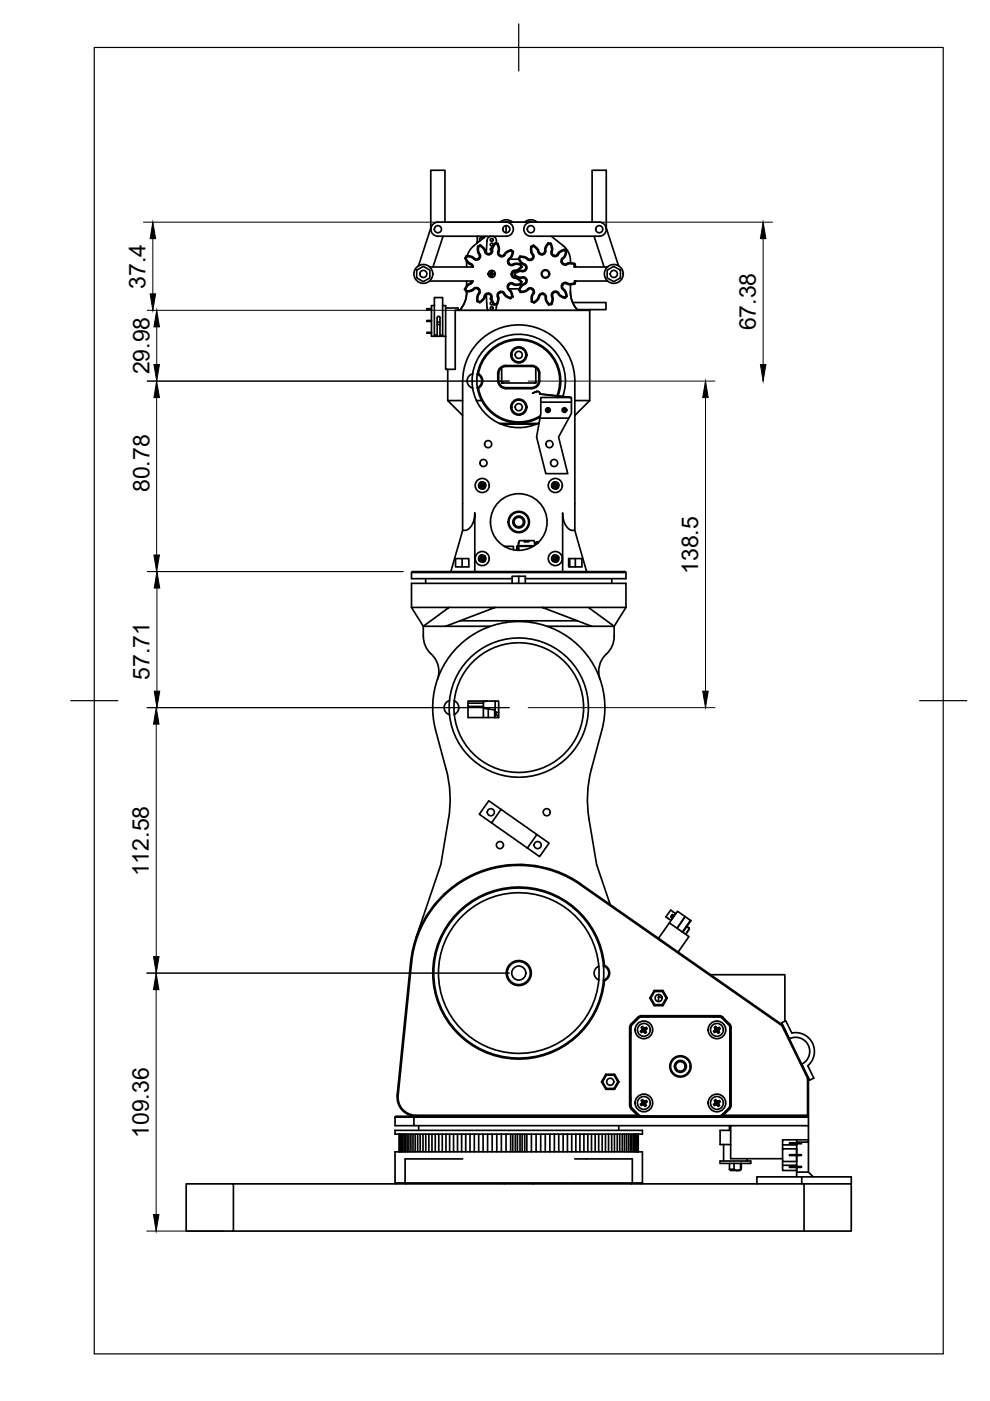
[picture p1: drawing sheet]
<svg xmlns="http://www.w3.org/2000/svg" width="210mm" height="297mm" viewBox="0 0 210 297" stroke-linecap="round" stroke-linejoin="round" font-family="sans-serif">
<defs><g id="words">
<g font-size="4.9">
<text x="30.8" y="61.2" transform="rotate(-90 30.8 61.2)">37.4</text>
<text x="160.2" y="70" transform="rotate(-90 160.2 70)">67.38</text>
<text x="31.7" y="79.4" transform="rotate(-90 31.7 79.4)">29.98</text>
<text x="31.7" y="104.4" transform="rotate(-90 31.7 104.4)">80.78</text>
<text x="148" y="121.7" transform="rotate(-90 148 121.7)">138.5</text>
<text x="31.7" y="144.2" transform="rotate(-90 31.7 144.2)">57.71</text>
<text x="31.6" y="185.8" transform="rotate(-90 31.6 185.8)">112.58</text>
<text x="31.5" y="241.3" transform="rotate(-90 31.5 241.3)">109.36</text>
</g>
</g></defs>
<!-- layer: Visible -->
<g fill="none" stroke="#000" stroke-width=".36">
<path d="M88.3 57.3l1.4-.8 1.4 .8v1.6l-1.4 .8-1.4-.8zM91.1 59.6h9.2a1.03 1.03 0 0 1-.8 .8l-.8 .9h-.2l.5-.8 .8-.5M91.4 48.1l-2.7 8.3M92.8 47.1a1.49 1.49 0 0 0-1.4 1.5 1.49 1.49 0 0 0 1.4 1.5M93.9 50.1l-2.1 6.5M94.3 47.1v-11h-3v12.5M98.9 54.2l.1 .2 .9 .2 .6 .4M98.9 54.2l-.3 .5M98.9 55.4v1.2M98.9 59.6v1M99 54.4l-.2 .3M99.9 55.9l-.5-.2-.6-1h-.2l.3 .7 .6 .5a.75 .75 0 0 1 .6 .7"/>
<path d="M99.9 55.9l.4 .4 .1 .3h-9.3M100.1 59.6l-.3 .4M100.5 52.1l-1 1.2-.4 .9M101.2 51.3l-.1 .3M101.2 50.1v1.4M101.3 50.1l-.1 .2M101.5 52.3v1.2a1.01 1.01 0 0 1 .1 1.4M101.5 52.3l-.2-.1v1.3a.75 .75 0 0 1 .2 1.2 .75 .75 0 0 1-1.2-.2l-1.4-.3M101.6 54.9l-.1 .1a.75 .75 0 0 1-1 0M101.7 50.6v.5M101.8 52.2l.9 .8a1.12 1.12 0 0 0 .9 1M101.8 52.1l-.3 .2"/>
<path d="M101.9 52l-.1 .2M101.9 52l.8 .7 .3 .7M101.9 51.9l-.6 .3M102.6 50.4h-.7l-.2 .2M103 50.1l-2.5 2M103 53.4a.66 .66 0 0 0 .9 .3 .66 .66 0 0 0 .3-.8l.3-.7 .4-.7 .1 .2-.6 1.1a.91 .91 0 0 1-.7 1.2M103.3 51l-.2 2.6M103.7 58.2h.4M103.7 58h.4M103.8 58v.2M104 50.1a1.01 1.01 0 0 0-.7 .9M104.1 58h.1"/>
<path d="M104.1 58.2h.1M104.1 58.2v.4M104.1 57.6v.4M104.1 57.9h.1M104.1 58.2h.3M104.1 58v.2M104.1 57.9h.3M104.1 57.9v.1M104.1 57.6h.3v.3M104.3 57.9h.1M104.3 58.3h.1M104.3 52.6l-.3 .2 .2 .4"/>
<path d="M104.4 58.2v.4h-.3M104.4 57.9v.1M104.4 58h.1M104.4 58.2h.1M104.4 58v.1M104.4 58.1v.1M104.4 58h.3M104.4 58.2v.1M104.5 50.1a1.01 1.01 0 0 1 .8 .9M104.7 58v.2h-.3M105 51.5l.6 .1M105 51.7l.4 .1"/>
<path d="M105.2 51l.1 .6M105.4 51.8l.3 .8-.2 .8M105.4 51.8l.2-.2 .3 1.3a.76 .76 0 0 0-.1 .9 .76 .76 0 0 0 .9 .4l.8-.9 .9-.3-.1 .2M106 47.1a2 2 0 0 1 2.7 0M107.1 47.1l.2-.1 .2 .1M107.3 47.9v1.4M107.3 47.8v.1M107.3 47.1a1.49 1.49 0 0 1 1.5 1.5 1.49 1.49 0 0 1-1.5 1.5h-14.5M107.8 55.9a1.13 1.13 0 0 0 1.4 .2l1.1 .1 .2-.2-1.2-.2-.7 .3M108 55l.5-.6 .3-1h-.2l-.4 1.2a.91 .91 0 0 0-.4 1.3M108 55a.63 .63 0 0 0-.1 .8 .63 .63 0 0 0 .8 .2M108.1 55h1.8"/>
<path d="M108.3 53.2l-1 .5a.89 .89 0 0 1-1 .7 .89 .89 0 0 1-.7-1M108.4 53.2l.2 .2M108.4 52.9l.5 .5M109.1 58.8l.8 .2 .7 .7-.2 .1-.8-.7-.6-.1M109.1 57.9l.1 .1M109.1 57.8v.7M109.1 57.3a.84 .84 0 0 0-.7 .8 .84 .84 0 0 0 .6 .8M109.1 57.5a.63 .63 0 0 0-.5 .6 .63 .63 0 0 0 .5 .6M109.2 58.4l1.2 .4a1.05 1.05 0 0 1 1.3 .4M109.2 58.4l-.1 .1 .6 .4h1.1M109.2 57.9v.4M110.1 54.9l.7 .9 .5 .2"/>
<path d="M110.1 54.9l-.2-.1 .8 1.2a.95 .95 0 0 1 .8 .9l-.1 .1M110.2 54.3l-.3 .5M110.3 54.5l-.2 .3M110.4 56.1l.1 .4M110.4 59.8l-.1 .3M110.4 56.5l-.7 .7-.6 .1M110.4 56.5l.3 .1M110.5 56l.2 .6M110.6 59.7l-.1 .6M110.7 56.6l-.7 .6-.9 .3M110.8 57.6l-.6-.1-1 .5M110.8 57.4h-.9l-.8 .5"/>
<path d="M110.9 58.9h.2l.4 .4M111.2 47.1a2 2 0 0 1 2.7 0M111.3 56a.85 .85 0 0 1 .4 1 .85 .85 0 0 1-.9 .6M111.4 57l-.1 .2-.5 .2M111.5 59.3v.4l-.3 .4M111.7 59.2a.98 .98 0 0 1-.9 1.3l-.6 1M112 54.9l-.7-.5-1.1-.1 .1 .2 1.1 .2 .4 .4M112.1 54.9l.2 .1M112.3 47.1l.2-.1 .2 .1M112.6 47.1a1.49 1.49 0 0 0-1.5 1.5 1.49 1.49 0 0 0 1.5 1.5h14.4a1.49 1.49 0 0 0 1.5-1.5 1.49 1.49 0 0 0-1.4-1.5h-34.3M112.7 54.9l-.2 .1-.5-.1M112.7 52.4v.8l.4 .8"/>
<path d="M112.7 52.4l-.1-.1-.1 .6 .1 .6 .4 .8-.2 .5M112.8 54.8l-.1 .1M112.9 54.9v.1a.75 .75 0 0 1-1 0M113.1 54a.75 .75 0 0 1-.1 .9M113.1 52.2l.9 .9a1.03 1.03 0 0 0 1 .9h.1M113.1 52.2l-.4 .2M113.1 52v.2M113.1 52l1 .8 .2 .6M113.1 52l-.5 .2M114.3 53.4a.53 .53 0 0 0 .7 .4M116.2 51.5l.6 .1M116.3 51.7l-.6 1.1a1.07 1.07 0 0 1-.6 1.2"/>
<path d="M116.3 51.7l-.1-.2-.3 .4-.4 1a.68 .68 0 0 1-.5 .9M116.3 51.7l.4 .1M116.9 50.1l2.5 2a4.1 4.1 0 0 1 1.5 3.6M117.3 54.3h.1M117.3 54.3a1.08 1.08 0 0 1-.3-1.4l-.3-1.1 .1-.2 .4 1.3a.76 .76 0 0 0-.1 .9 .76 .76 0 0 0 .9 .3l.7-.8 1-.4-.1 .2-1 .6a1.03 1.03 0 0 1-1.2 .6M119.2 54.8a.92 .92 0 0 0 .2 1.2 .92 .92 0 0 0 1.2-.1l1.1 .1M119.6 53.1l.3 .2M119.7 52.9l.4 .4M119.9 53.3l-.2 .9-.5 .6M120 56l.5-.3h.6l.8 .2-.2 .1M120.1 53.3h-.2M120.1 53.3l-.4 1.2a.75 .75 0 0 0-.5 .8 .75 .75 0 0 0 .6 .7l.2-.1"/>
<path d="M121.7 56l.1 .4M121.8 56.4l-.1 .2h7.1M121.8 56.4l.2 .1-.1 .1M121.9 55.9l.1 .5M121.9 59.6h.2l-.2 .6M121.9 59.6l-.1 .4M125.5 47.1v-11h3v12.5M126 50.1l2.1 6.5M128.5 48.1l2.6 8.3M128.7 57.3l1.4-.8 1.5 .8v1.6l-1.5 .8-1.4-.8zM128.8 59.6h-6.9M91.5 70.5h-1v.1h1"/>
<path d="M91.5 68h-1v.1h1M91.5 65.5h-1v.1h1M92.1 63.1h1.8v8h-.6v-3.7l-.3-.3-.3 .3v3.7h-.6zM92.1 64.8h-.6v6.5h3M92.7 68.3h.6M92.7 68.8h.6M93.9 64.8h.6v6.5M94.5 71.3v7h2v-12.5h28.5v19.1M94.5 65.3h2.6v.5M94.9 78.3v6.6M98.5 61.3l.3 .5M98.7 61.3l.2 .3"/>
<path d="M98.9 61.9l-.3 2.1-1.1 1.8 .9-1.5 .4-1.1 .2-1.2M100.2 79.3a1.56 1.56 0 0 0-1.2 1.5 1.56 1.56 0 0 0 1.2 1.5M100.2 79.3a9.9 9.9 0 0 1 12.2-8.1 9.9 9.9 0 0 1 6.9 12.8M100.2 79.3l-.1 1.5 .1 1.5M101.2 63.9l.5 .3M101.2 79.3a8.9 8.9 0 0 1 11.1-7.1 8.9 8.9 0 0 1 6 11.7M101.2 79.3l-.1 1.5 .1 1.4M101.2 79.3a1.56 1.56 0 0 1 1 1.5 1.56 1.56 0 0 1-1 1.4M101.4 63.8l.3 .2M101.4 79.2a1.75 1.75 0 0 1 0 3.1M101.4 79.3l-.2 .1M101.4 79.2a8.7 8.7 0 0 1 10.9-6.8 8.7 8.7 0 0 1 5.8 11.5"/>
<path d="M101.5 61.1a1.08 1.08 0 0 0-1.4 .3l-1.2 .3-.1 .2 1.1-.1 .9-.6 .5 .1M101.5 61.1a.96 .96 0 0 1-.1 1.5l-.1 1.2-.1 .1v-1.3a.96 .96 0 0 0 .2-1.3h-.1M102.9 62.8l-.4 .8-.8 .6v-.2M102.9 62.8a.63 .63 0 0 1 .7-.4 .63 .63 0 0 1 .5 .5M103.1 62.5l.2 2.7M103.3 65.2l.2 .6M104.1 63l.2 1 .5 .7 .1-.2M104.1 63l-.1 .3 .2 .3M104.3 63l.1 .7 .5 .8M104.3 62.9a.87 .87 0 0 0-.9-.7 .87 .87 0 0 0-.8 .9l-.9 .9M104.4 64l-.4 .1v.4l.3 .1 .3-.3M105.3 65.2l-.3 .6"/>
<path d="M105.3 64.6l-.1 .6M105.3 64.4h-.4M105.4 64.6h-.6M106.4 78v3.2h7.2v-3.2M106.8 62.2a.65 .65 0 0 0-.8-.1 .65 .65 0 0 0-.4 .6l.1 .9-.3 1-.1-.2M106.9 62.2l.3 .4 1 .5 .1 .2-1-.4-.5-.6M107 62.1a.91 .91 0 0 0-1.3-.1 .91 .91 0 0 0-.1 1.3l-.3 1.1M107.9 61.2h2.2M107.9 61.3l.6 .8 .2 .8h-.2l-.3-1-.4-.5M108.5 62.8l-.3 .3M108.7 60.1l.8 .2 .8-.1M108.7 60a.84 .84 0 0 0-1 .4 .84 .84 0 0 0 .1 1"/>
<path d="M108.7 62.9l-.4 .4M110 61.5h.2M110 61.4l.3 .6M110.2 61.4l.2 .4M110.3 60.2l.1 .1M110.4 61.8l1.1-.3a.94 .94 0 0 1 1.5-.3 .94 .94 0 0 1-.1 1.5v1.2M110.4 60.3l-1.3 .1a.74 .74 0 0 0-.9-.2 .74 .74 0 0 0-.4 .8l.1 .2M111.2 60.1l-.8 .5-.4 .9M112.7 64l.6 .2M112.8 61.4a.74 .74 0 0 1 0 1.2l-.1 1.4M112.8 61.4l-.5-.2-.8 .6-.7 .2h-.5l.1-.2M112.9 63.9l-.2 .1"/>
<path d="M112.9 63.8l.3 .2M114.2 62.7l-.3 .8-.7 .5M114.4 62.8l-.4 .8-.8 .6v-.2M115 62.2a.94 .94 0 0 1 .8 1.2l.6 1v.3l-.7-1.2a.76 .76 0 0 0-.2-.9 .76 .76 0 0 0-.9 0l-.2 .2M115.1 62.2a.75 .75 0 0 0-.9 .5M116.8 64.4h-.4M116.9 62.8a.89 .89 0 0 1 .8-1.1 .89 .89 0 0 1 1 .8l1 .5M117 64.5l-.7 .1M117.4 62.1a1.03 1.03 0 0 0-.1 1.2l-.4 1.3-.1-.2 .3-.9-.2-.7M117.6 62h-.2M117.6 62a.94 .94 0 0 1 1 .7l1.2 .5M119.2 60.2a.95 .95 0 0 0 .4 1.4l.4 1.1"/>
<path d="M119.7 63l.1 .2M120 62.7l-.3 .3M120.1 60.1l.7 .3 1.1-.2M120.1 60.1a.64 .64 0 0 0-.8 .3 .64 .64 0 0 0 .1 .8l.6 .8 .2 .8-.2-.1M120.2 62.8l-.4 .4M120.9 61.9l.2 1.2 .4 1.2 1 1.5M120.9 61.9l.4 2.1 .6 1.1 .6 .7M120.9 60.4v1.5M121.4 64.1h7.1v1.5h-6.1M121.8 60l-1.2 .1a1.06 1.06 0 0 0-1.4 .1M121.8 60l.1 .2M94.9 84.9h3.2"/>
<path d="M94.9 84.9l3.2 3.2M98.1 80.8v31.6M98.1 80.8a11.9 11.9 0 0 1 11.9-11.9 11.9 11.9 0 0 1 11.9 11.9v31.6h-.8a3.9 3.9 0 0 1-1.8-3.6v12.4M100.2 82.3a9.9 9.9 0 0 0 14.1 7.4M101 84.9h1.1M101.2 82.2l.2 .1M101.2 82.2a8.9 8.9 0 0 0 13.3 6.2M101.4 82.3a8.7 8.7 0 0 0 13.2 5.9M105.9 89.8h8.2M106.2 89.9h7.6M106.4 80.9l.2 .3M107.2 82.4h5.5"/>
<path d="M107.2 82.2h5.5M107.2 82.2a1.52 1.52 0 0 1-1.5-1.5v-1.5a1.49 1.49 0 0 1 1.5-1.5h5.5a1.49 1.49 0 0 1 1.5 1.5v1.5a1.49 1.49 0 0 1-1.5 1.5M112.7 82.4a1.67 1.67 0 0 0 1.7-1.7 2.61 2.61 0 0 0-.8-3l-.9-.2h-5.5a1.7 1.7 0 0 0-1.7 1.7 2.64 2.64 0 0 0 .9 3l.8 .2M113.6 80.9l-.2 .3M114.5 83.5l.1 .1M114.5 83.5l-.1-.3-.3-.2-1.2 .3 1.2-.3 .3 .5M114.5 88.7l-.7 4 1.9 7.7h4.7l-2-7.7 2.2-4M114.5 83.5l6.4 .8-6.4-.7M114.7 85.3v-1h6.5v1M116.3 86.7l-.3 .4M116.4 86.9l-.3 .3M118.1 83.9l-.1 .4"/>
<path d="M118.2 84.3v-.3h.5v.3M118.3 84h.1M119.3 84.1v.2M121.2 85.3h-6.5v2.4l-.2 1M121.2 85.3v2.4l-.6 1h-6.1M121.9 84.9h3.1M125 84.9l-3.1 3.2M96.6 118.4h2.8v1.8h-2.8zM98 118.4v1.8M100.7 108.8v12.4h-5.1l2.5-8.8h.7a3.9 3.9 0 0 0 1.9-3.6zM101.9 102.9l-.4 .3 .2 .3 .4-.3M101.9 118.4l-.4 .3 .2 .3 .4-.2"/>
<path d="M101.9 102.8l.1 .1M101.9 118.3h.1M101.9 102.9l.1 .1M101.9 118.4l.1 .1M101.9 102.8v.1M101.9 118.3v.1M102 102.9h-.1M102 118.4h-.1M102 102.9l.1 .3M102 103l.2 .2M102 118.5l.1 .2M102 102.9v.1"/>
<path d="M102 118.4v.1M102 102.9h.1M102 118.3v.1M102 102.8v.1M102 102.8h-.1M102 118.3h-.1M102.1 118.7v.1M102.1 103.2l.2 .1M102.1 118.7l.2 .1M102.1 118.7h.1M102.2 103.2h.1M102.2 103.2v.1"/>
<path d="M102.2 118.7v.1M102.2 118.1h.1M102.2 118.1l-.2 .2M102.2 102.6l-.2-.4-.3 .2 .2 .4M102.2 102.6l.1 .1M102.2 118.1l-.2-.4-.3 .2 .2 .4M102.2 118.1l.1 .1M102.2 102.6h.2M102.2 118.1h.2M102.3 102.6l-.3 .2M102.3 103.2h-.1M102.3 118.1l-.1 .1"/>
<path d="M102.3 118.7h-.1M102.3 102.6v.1M102.3 118.1h.1M102.3 102.7l.2 .2M102.3 118.1l.2 .3M102.3 102.6l.2 .3M102.4 102.6l.4-.2 .2 .3-.5 .2M102.4 102.6l-.1 .1M102.4 118.1l-.1 .1M102.5 103l.3 .4-.3 .3-.3-.4M102.5 118.5l.1 .1M102.5 118.4v.1"/>
<path d="M102.5 103l-.2 .2M102.5 118.5l-.3 .2M102.5 103h.1M102.5 118.5h.1M102.5 102.9v.1M102.5 118.5l-.2 .2M102.6 118.6l.2 .4-.3 .2-.3-.4M102.6 102.9v.2M102.6 118.4v.2M102.8 118v-.1l-.4 .2M102.8 118.3l-.3 .2M102.8 117.9v1"/>
<path d="M106.9 115.8h2v.8M109.5 116.6h.1M109.5 116.6v.1M109.6 115.9v.8M109.6 115.9l.3-.2-.2 .2v.8M109.9 115h.1M109.9 116.1v.6M110 114.9l-.1 .5M111.2 114.6h1l-.1 .3h-.9zM111.2 114.6h-1.1l-.2 1.1h3.3M112.2 114.6h1l.2 1M113.1 115.8h-3.2l.1 .9"/>
<path d="M113.4 115.3h.4M113.7 115h.4M114.1 115h-.5v.4M117.4 118.4l-.4 .3 .2 .3 .5-.3M117.4 102.9l-.4 .3 .2 .3 .5-.3M117.4 118.3h.1M117.4 102.8l.1 .1M117.4 118.3v.1M117.4 102.8v.1M117.4 118.4l.1 .1M117.4 102.9l.1 .1M117.5 118.4h-.1"/>
<path d="M117.5 102.9h-.1M117.5 118.5l.1 .2M117.5 103l.1 .2M117.5 118.4v.1M117.5 102.9v.1M117.5 118.3v.1M117.5 102.9h.1M117.5 102.9l.1 .3M117.5 102.8v.1M117.5 118.3h-.1M117.5 102.8h-.1M117.6 103.2l.1 .1"/>
<path d="M117.6 118.7h.1M117.6 103.2h.1M117.6 118.7l.1 .1M117.7 103.2h.1M117.7 118.7v.1M117.7 103.2v.1M117.7 118.7h.1M117.7 118.1h.1M117.7 118.1l-.2 .2M117.7 102.6l-.2 .2M117.7 118.1l-.2-.4-.3 .2 .2 .4M117.7 118.1l.1 .1"/>
<path d="M117.7 102.6l-.2-.4-.3 .2 .2 .4M117.7 102.6l.1 .1M117.7 118.1h.2M117.7 102.6h.2M117.8 118.1l-.1 .1M117.8 102.6h-.1M117.8 118.7h-.1M117.8 103.2h-.1M117.8 102.6l-.3 .2M117.8 118.1h.1M117.8 102.6v.1M117.8 118.1l.1 .1"/>
<path d="M117.8 102.7h.1M117.8 102.6l.1 .1M117.9 118.1l.4-.2 .2 .3-.4 .2M117.9 118.1l-.1 .1M117.9 102.6l.4-.2 .2 .3-.4 .2M117.9 102.6l-.1 .1M117.9 118.2l.1 .3M117.9 102.7l.1 .3M118 118.6l-.2 .1M118 103.1l-.2 .1M118 118.5v.1M118 103v.1"/>
<path d="M118 118.4v.1M118 102.9h.1M118 103l-.2 .2M118 118.5h.1M118 118.6l.3 .4-.3 .2-.3-.4M118 103.1l.3 .3-.3 .3-.3-.4M118.1 118.4v.2M118.1 102.9v.2M118.1 118.4l-.1 .1M118.1 102.9l-.1 .1M120.6 118.4h2.8v1.8h-2.8zM120.8 118.4v1.8"/>
<path d="M121.9 112.4l2.5 8.8M122 118.4v1.8M87.2 121.4h45.5M87.2 128.8h8l-5.5 4zM87.2 128.8v-5.1h45.5v5.1M89.8 135l.1 1.1 .4 1.1 1.1 1.5M90.3 122.7v1M91.4 138.7a5 5 0 0 1 1.4 5.3M94.5 132.8h-4.8v2.2M94.5 132.8h9.5M95.2 128.8h9.8l-10.5 4M95.6 121.2h-6.3a3.2 3.2 0 0 0-2.1 .2v1.3h21.4v-.5h2.8v.5h21.3v-1.3"/>
<path d="M97.5 131.6h25M100.7 121.2h18.6M105 128.8h10M107.3 131.6v.4M108.6 122.7v1M110 122.2v1.5M111.4 122.7v1M112.6 131.6v.4M116 132.8h9.5M119.3 121.2h5.1M124.4 121.2h6.2a3.2 3.2 0 0 1 2.1 .2M124.8 128.8h7.9"/>
<path d="M125.5 132.8h4.7a8 8 0 0 1-.5 4.4l-.7 1a5.2 5.2 0 0 0-1.8 5.8M129.7 122.7v1M132.7 128.8l-2.5 4-5.4-4h-9.8l10.5 4M94.6 148.9l.7-.4v3a1.55 1.55 0 0 1-.7-2.6zM95.3 148.5a14.8 14.8 0 0 1 22.5-11 14.8 14.8 0 0 1 0 25.1 14.8 14.8 0 0 1-22.5-11.1M96.3 148.6a1.56 1.56 0 0 1 1 1.4 1.56 1.56 0 0 1-1 1.5M99.2 148.6h6.5v3.5h-6.5zM99.2 149.1h3.3M102.5 148.8v1.4l2.5 .3M102.5 149.8h-3.3h3.3M102.5 148.6v.2M102.5 150.2v1.9"/>
<path d="M103.3 148.6l-.8 .2M103.5 150.3v1.8M104.9 152.1v-1.6v1.6M105 148.6v2.4l.7 1.1M105 151h.2M105.7 151h-.4M106.2 171.6l7.6 5.3-2 2.9-7.6-5.3zM106.2 171.6l-2.6-1.8-2 2.8 2.6 1.9M113.8 176.9l2.6 1.9-2 2.8-2.6-1.8M97.4 193.1a18.2 18.2 0 0 1 19-3.9 18.2 18.2 0 0 1 11.8 15.5 1.76 1.76 0 0 1 1.1 1.6 1.76 1.76 0 0 1-1.1 1.6 18.2 18.2 0 0 1-26.1 14.8 18.2 18.2 0 0 1-4.7-29.6zM123.2 187.5l16.4 11.4M123.2 187.4a23 23 0 0 0-36.1 16.6"/>
<path d="M129.4 191.8l-2.9-8.5-1.6-9.7a25 25 0 0 1 .5-10.6l2.2-8.2a18.3 18.3 0 0 0-17.6-23 18.3 18.3 0 0 0-17.6 23l2.2 8.3a24.6 24.6 0 0 1 .5 10.5l-1.6 9.7-5.3 15.6M141.9 195.7l1.7-2.5 1.7 1.1-1.7 2.5 1.7-2.5 1.1 .8-1.7 2.5M141.9 195.7l4.2 2.9-2.3 3.3-4.2-3zM142.6 193.9l.3 .3M142.6 193.9l-.4 .5 .4 .3M142.6 194.7l-.3 .4M142.6 193.9l-.3 .5M142.6 193.3l-.4-.3-1 1.4 1 .7M142.6 193.3h.1M142.6 193.3l.6 .4M142.7 194l-.3 .5M143.3 193.7l-.4 .5"/>
<path d="M145.5 196.4l.6 .5-.7 1.2M145.5 196.4l.6 .3v.3M145.6 196.5l-.8 1.2M146.1 197.1l-.7 1M146.4 195.1l.1 .1-.9 1.2M87.1 204l-2.9 28.3a4 4 0 0 0 4 4.4h47.9l-1-.2h-46.9a3.8 3.8 0 0 1-3.8-4.2M87.3 204l-2.9 28.3M87.3 204a22.8 22.8 0 0 1 35.8-16.4l42.7 29.9M127 204.9a1.56 1.56 0 0 0-1 1.4 1.56 1.56 0 0 0 1 1.5M128 207.8l.1 .2M128 204.8a18 18 0 0 0-27.4-13.8 18 18 0 0 0 0 30.7 18 18 0 0 0 27.4-13.9M128 204.8v3"/>
<path d="M128 204.8a1.56 1.56 0 0 1 1.1 1.5 1.56 1.56 0 0 1-1.1 1.5M128.1 204.7l-.1 .1M133.7 217.9v1.3M133.8 217.9v16.4M133.8 219l-.1 13.7M133.9 217l-.4 .9v16.4l.4 .9M135.2 215.7l-1.3 1.4M136.1 215.6h16.3M136.1 215.4h16.3M136.1 215.3l-.9 .4M136.1 215.5l-.8 .4-1.3 1.3-.3 .7M136.2 218.2v.1"/>
<path d="M136.2 218.3v.1M136.2 218.2v.2M136.2 218.3l-.4 .3 .2 .3 .4-.3M136.2 218.4l.2 .2M136.2 218.3h.1M136.4 218.6l.1 .1M136.4 218.6h.1M136.5 218.6v.1M136.5 218l-.3-.4-.3 .2 .3 .4M136.5 218v.1M136.5 218h.2M136.6 218.1l-.4 .2"/>
<path d="M136.6 218.1h.1M136.6 218.1l.4-.3 .2 .3-.4 .3M136.6 218.1l.2 .3M136.7 218.1l.1 .3M136.8 218.5l-.3 .1M136.8 218.4v.1M136.8 218.5h-.1M136.8 218.5l.3 .4-.3 .2-.3-.4M136.9 218.3l-.1 .2M137.2 215.6h14.2M137.4 215.6l-1.8 .1-1.7 1.7-.1 .5M138 211.6l.8 1.4"/>
<path d="M138.7 210h1.8l1 1.6-1 1.6h-1.8l-.9-1.6zM138.7 210l.1 .2h1.6l.1-.2M138.7 213.2l.1-.2h1.6l.1 .2M138.8 210.2l-.8 1.4h-.2M139.6 210.9v.5h.8M139.6 211.4v1M140.4 210.2l.8 1.4M141.5 211.6h-.3l-.8 1.4M143.8 201.9l22.1 15.4M150.7 206.7h15.7v9.8M151.1 215.6h1.6l.5 .3M151.7 218.4l-.4 .2 .2 .3 .4-.3"/>
<path d="M151.7 218.2h.1M151.7 218.3v.1M151.7 218.2v.2M151.7 218.4l.2 .2M151.8 218.2l-.1 .1M151.8 218.6l.1 .1M151.9 218.7h.1M151.9 218.6h.1M152 218.6v.1M152 218.6h.1M152 218.1h.1M152 218.1l-.2 .1"/>
<path d="M152 218l-.3-.4-.3 .2 .3 .4M152 218v.1M152 218h.2M152.1 218.1h.1M152.1 218.1l.2 .2M152.1 218l.4-.2 .2 .3-.4 .3M152.1 218v.1M152.2 218.5l-.2 .1M152.3 218.5l-.3 .1M152.3 218.4v.1M152.3 218.3v.1M152.3 218.4h.1"/>
<path d="M152.3 218.5h-.1M152.3 218.5l.3 .4-.3 .2-.3-.4M152.4 218.3l-.1 .2M152.5 215.3l.8 .4M152.5 215.5l.7 .4 1.5 1.5 .1 .5M153.1 215.9l1.5 1.5 .2 1.8M153.3 215.7l1.3 1.4M154.7 217l.3 .9M154.7 217.9v16.4M154.8 219v13.7M155 217.9v16.4M165.8 217.5l.1-.2 5.5 11.3"/>
<path d="M165.8 217.5l5.4 11.1M83.8 236.9a3.5 3.5 0 0 1 2.2-.2h2l-.2 .2zM83.8 236.9v1.8h4M83.8 239.7h52.4v.8h-52.4zM88 236.7h49.4M88.8 238.7v1M127.8 229.4l.8 1.4-.1 .2M128.5 227.8h1.8l.9 1.6-.9 1.6h-1.8l-1-1.6zM128.5 227.8l.1 .2-.8 1.4h-.3M128.6 228h1.6M128.6 230.8h1.6M130.3 227.8l-.1 .2 .8 1.4"/>
<path d="M131.2 238.7v1M131.2 229.4h-.2l-.8 1.4 .1 .2M133.7 233v1.3M133.7 232.7l.1 .5M133.7 234.3l.3 .7 1.3 1.3 .8 .4M133.8 234.3l.2 .7M133.9 235.2l1.2 1.3M134 235l1.4 1.3 .7 .3h16.3l.8-.3M136.2 233.7v.1M136.2 233.7v.2M136.2 233.8l-.4 .3 .2 .3 .4-.3M136.2 233.8l.2 .3"/>
<path d="M136.2 233.8h.1M136.3 233.7l-.1 .1M136.4 234.1v.1M136.4 234.2h.1M136.4 234.1h.1M136.5 233.6h.1M136.5 233.6l-.2 .1M136.5 233.5l-.3-.4-.3 .2 .3 .4M136.5 233.5h.2M136.5 234.1v.1M136.6 233.6h.1M136.6 233.6l.2 .2"/>
<path d="M136.7 233.5l.3-.2 .2 .3-.4 .3M136.7 233.6l.1 .3M136.8 233.9l.3 .5-.3 .2-.3-.5M136.8 234l-.3 .1M136.8 233.8v.1M136.8 233.9v.1M136.8 233.9h.1M136.9 233.8l-.1 .2M137.2 236.6h14.2M151.1 236.7h20.1l.2 .2h-83.6v1.8h67.1M151.7 233.9l-.4 .2 .2 .3 .3-.2M151.7 233.7v.1"/>
<path d="M151.7 233.8v.1M151.7 233.7v.2M151.7 233.9l.2 .2M151.7 233.8h.1M151.8 233.7l-.1 .1M151.8 234.1l.1 .1M151.9 234.2h.1M151.9 234.1h.1M151.9 234.1l-.1 .1M152 234.1h.1M152 233.5l-.3-.4-.3 .2 .3 .4M152 233.5v.1"/>
<path d="M152 233.5h.2M152 233.6l-.2 .1M152 234.1v.1M152 234.1l.3-.2 .3 .5-.3 .2-.3-.5M152.1 233.6l.2 .2M152.1 233.6l-.3 .1M152.1 233.6h.1M152.1 233.5l.4-.2 .2 .3-.4 .3M152.1 233.5v.1M152.3 233.8v.1M152.3 233.9l-.3 .2M152.3 233.9h.1"/>
<path d="M152.4 233.8l-.1 .2M154.5 235l-1.4 1.3M154.6 235.2l-1.2 1.3M154.7 238.7v1M154.8 233l-.1 1.6-.2 .4M154.8 234.3l-.3 .7-1.3 1.4-.7 .3M154.8 232.7v.5M154.9 239.7h-2.2v3h2.2M155 234.3l-.3 .9M167.4 220.2l-1.7-3.3 .9-.5 1.3 2.6a4 4 0 0 1 4.4 2.2 4 4 0 0 1-1 4.8l1.3 2.6-1 .4-1.6-3.4M167.4 220.2a3 3 0 0 1 4 1.4 3 3 0 0 1-1.4 4M171.2 228.6h.2v8.1l-.2-.2z"/>
<path d="M171.2 236.5h-17.8l-1 .2h19M171.4 236.9v1.8M39.5 251h10v10h-10zM49.5 251h111M83.8 250.8h2.1M83.8 250.8v-6.6h52.4v6.6M83.8 250.8l.2 .2M84.6 240.5v3.7M84.7 240.5v3.7M84.8 240.5v3.7M84.9 240.5v3.7M85 240.5v3.7"/>
<path d="M85.2 240.5v3.7M85.4 240.5v3.7M85.7 240.5v3.7M85.9 250.8h50.3M85.9 250.8l.2 .2M86 240.5v3.7M86.3 240.5v3.7M86.7 240.5v3.7M87.1 240.5v3.7M87.6 240.5v3.7M88 240.5v3.7M88.6 240.5v3.7"/>
<path d="M89.1 240.5v3.7M89.7 240.5v3.7M90.3 240.5v3.7M90.9 240.5v3.7M91.6 240.5v3.7M92.3 240.5v3.7M93 240.5v3.7M93.8 240.5v3.7M94.6 240.5v3.7M95.3 240.5v3.7M96.2 240.5v3.7M97 240.5v3.7"/>
<path d="M97.9 240.5v3.7M98.1 245.7h-12.2v5.1M98.7 240.5v3.7M99.7 240.5v3.7M100.6 240.5v3.7M101.5 240.5v3.7M102.4 240.5v3.7M103.4 240.5v3.7M104.4 240.5v3.7M105.3 240.5v3.7M106.3 240.5v3.7M107.3 240.5v3.7"/>
<path d="M108.3 240.5v3.7M108.7 240.5v3.7M109.3 240.5v3.7M109.7 240.5v3.7M110.3 240.5v3.7M110.7 240.5v3.7M111.3 240.5v3.7M111.7 240.5v3.7M112.7 240.5v3.7M113.7 240.5v3.7M114.6 240.5v3.7M115.6 240.5v3.7"/>
<path d="M116.6 240.5v3.7M117.5 240.5v3.7M118.5 240.5v3.7M119.4 240.5v3.7M120.3 240.5v3.7M121.2 240.5v3.7M121.9 245.7h12.2v5.1l-.2 .2M122.1 240.5v3.7M123 240.5v3.7M123.8 240.5v3.7M124.6 240.5v3.7M125.4 240.5v3.7"/>
<path d="M126.2 240.5v3.7M126.9 240.5v3.7M127.7 240.5v3.7M128.4 240.5v3.7M129 240.5v3.7M129.7 240.5v3.7M130.3 240.5v3.7M130.9 240.5v3.7M131.4 240.5v3.7M131.9 240.5v3.7M132.4 240.5v3.7M132.8 240.5v3.7"/>
<path d="M133.3 240.5v3.7M133.6 240.5v3.7M134 240.5v3.7M134.3 240.5v3.7M134.5 240.5v3.7M134.8 240.5v3.7M135 240.5v3.7M135.1 240.5v3.7M135.2 240.5v3.7M135.3 240.5v3.7M136.2 250.8l-.2 .2M152.7 246.2h6.5v.5h-6.5z"/>
<path d="M153.4 242.7v3.5M154.7 247.9a2.12 2.12 0 0 0 1.7 .3h.5l.3-.3M154.7 247.9h.9M154.7 246.7v1.2M155.6 247.9l.7 .3 .7-.3M155.6 246.7v1.2M157 247.9h.2M157 246.7v1.2M157.2 246.7v1.2M158.4 245.7v.5M165.9 246.3v.8M165.9 242.7v.9"/>
<path d="M167.4 247.3h2.5v.2h-2.5zM167.4 244.8h2.5v.2h-2.5zM167.4 242.3h2.5v.2h-2.5zM168.9 241.7h-3v1h3M168.9 243.6h-3v2.7h3M168.9 246.3v.8h-3v1.1h3M168.9 242.7v.9M168.9 249.5v-1h2.5l1 1M168.9 241.7v.6M168.9 242.5v.2M168.9 243.6v1.2M168.9 245v1.3"/>
<path d="M168.9 247.1v.2M168.9 247.5v1M168.9 241.7h2.5M170 249.5v1.5h-9.5v-1.5h20v1.5M170 251h.5M170.5 251h10v10h-131M170.5 251v10M171.4 241.7v.5h-2.5M171.4 241.7v-3h-16.5v7h11M171.4 242.2v6.3"/>
<circle cx="89.8" cy="58.1" r="2"/>
<circle cx="89.8" cy="58.1" r=".75"/>
<circle cx="92.8" cy="48.6" r=".75"/>
<circle cx="104.3" cy="51.9" r=".31"/>
<circle cx="104.3" cy="50.9" r=".31"/>
<circle cx="104.3" cy="58.1" r=".75"/>
<circle cx="107.3" cy="48.6" r=".75"/>
<circle cx="112.6" cy="48.6" r=".75"/>
<circle cx="115.6" cy="58.1" r=".88"/>
<circle cx="115.6" cy="58.1" r=".75"/>
<circle cx="127.1" cy="48.6" r=".75"/>
<circle cx="130.1" cy="58.1" r="2"/>
<circle cx="130.1" cy="58.1" r=".75"/>
<circle cx="104.3" cy="65.3" r=".31"/>
<circle cx="110" cy="75.2" r=".75"/>
<circle cx="110" cy="75.2" r="1.7"/>
<circle cx="110" cy="75.2" r="1.49"/>
<circle cx="102.5" cy="98.2" r=".75"/>
<circle cx="103.5" cy="94.2" r=".75"/>
<circle cx="110" cy="86.3" r=".74"/>
<circle cx="110" cy="86.3" r="1.7"/>
<circle cx="110" cy="86.3" r="1.49"/>
<circle cx="116.2" cy="86.9" r=".5"/>
<circle cx="116.2" cy="86.9" r=".24"/>
<circle cx="116.5" cy="94.2" r=".75"/>
<circle cx="117.5" cy="98.2" r=".75"/>
<circle cx="119.7" cy="86.9" r=".5"/>
<circle cx="119.7" cy="86.9" r=".24"/>
<circle cx="102.2" cy="102.9" r="1.49"/>
<circle cx="102.2" cy="118.4" r="1.49"/>
<circle cx="102.2" cy="118.4" r=".77"/>
<circle cx="102.2" cy="102.9" r=".77"/>
<circle cx="110" cy="110.7" r="2.09"/>
<circle cx="110" cy="110.7" r="1.01"/>
<circle cx="110" cy="110.7" r="1.26"/>
<circle cx="110" cy="110.7" r="2.25"/>
<circle cx="110" cy="110.7" r="6"/>
<circle cx="117.7" cy="118.4" r="1.49"/>
<circle cx="117.7" cy="102.9" r="1.49"/>
<circle cx="117.7" cy="118.4" r=".77"/>
<circle cx="117.7" cy="102.9" r=".77"/>
<circle cx="110" cy="150" r="13.7"/>
<circle cx="104.1" cy="172.2" r=".75"/>
<circle cx="106" cy="179.2" r=".75"/>
<circle cx="114" cy="179.2" r=".75"/>
<circle cx="115.9" cy="172.2" r=".75"/>
<circle cx="110" cy="206.3" r="17"/>
<circle cx="110" cy="206.3" r="2.66"/>
<circle cx="110" cy="206.3" r="1.49"/>
<circle cx="110" cy="206.3" r="2.44"/>
<circle cx="136.5" cy="218.4" r="1.37"/>
<circle cx="136.5" cy="218.4" r="1.87"/>
<circle cx="139.6" cy="211.6" r=".75"/>
<circle cx="152" cy="218.4" r="1.37"/>
<circle cx="152" cy="218.4" r="1.87"/>
<circle cx="129.4" cy="229.4" r=".75"/>
<circle cx="136.5" cy="233.8" r="1.37"/>
<circle cx="136.5" cy="233.8" r="1.87"/>
<circle cx="144.3" cy="226.1" r="2.09"/>
<circle cx="144.3" cy="226.1" r="1.01"/>
<circle cx="144.3" cy="226.1" r="1.26"/>
<circle cx="144.3" cy="226.1" r="2.25"/>
<circle cx="152" cy="233.8" r="1.37"/>
<circle cx="152" cy="233.8" r="1.87"/>
</g>
<g fill="#000" stroke="#000" stroke-width=".21">
<circle cx="113.7" cy="115" r=".17"/>
<circle cx="114.1" cy="115" r=".17"/>
<circle cx="105" cy="151" r=".17"/>
<circle cx="166.4" cy="218.3" r=".17"/>
</g>
<!-- layer: Border -->
<path d="M20 10.1h180v276.9h-180zM110 5.1v10M15 148.6h10M195 148.6h10" fill="none" stroke="#000" stroke-width=".25"/>
<!-- layer: Dimensions -->
<g fill="none" stroke="#000" stroke-width=".21">
<path d="M30.4 47.1h133.4M32.4 50.6v11.7M161.8 50.6v26.7M31.2 65.8h91.8M33.2 69.3v8M31.2 80.8h76.8M33.2 84.3v33.4M112 80.8h39.6M149.6 84.3v62.2M31.2 121.2h54.3M33.3 124.7v21.8M31.1 150h76.9"/>
<path d="M33.1 153.5v49.3M112 150h39.6M31.1 206.3h76.9M33.1 209.8v47.7M31.1 261h16.4"/>
</g>
<g fill="#000" stroke="#000" stroke-width=".21">
<path d="M32.4 47.1l.6 3.5h-1.2zM161.8 47.1l.6 3.5h-1.2zM31.8 62.3h1.2l-.6 3.5zM32.6 77.3h1.2l-.6 3.5zM33.2 65.8l.6 3.5h-1.2zM161.2 77.3h1.2l-.6 3.5zM33.2 80.8l.6 3.5h-1.2zM149.6 80.8l.6 3.5h-1.2zM32.6 117.7h1.2l-.6 3.5zM33.3 121.2l.6 3.5h-1.2zM33.1 150l.6 3.5h-1.1zM32.7 146.5h1.2l-.6 3.5z"/>
<path d="M149 146.5h1.2l-.6 3.5zM33.1 206.3l.6 3.5h-1.2zM32.6 202.8h1.1l-.6 3.5zM32.5 257.5h1.2l-.6 3.5z"/>
</g>
<use href="#words"/>
</svg>
